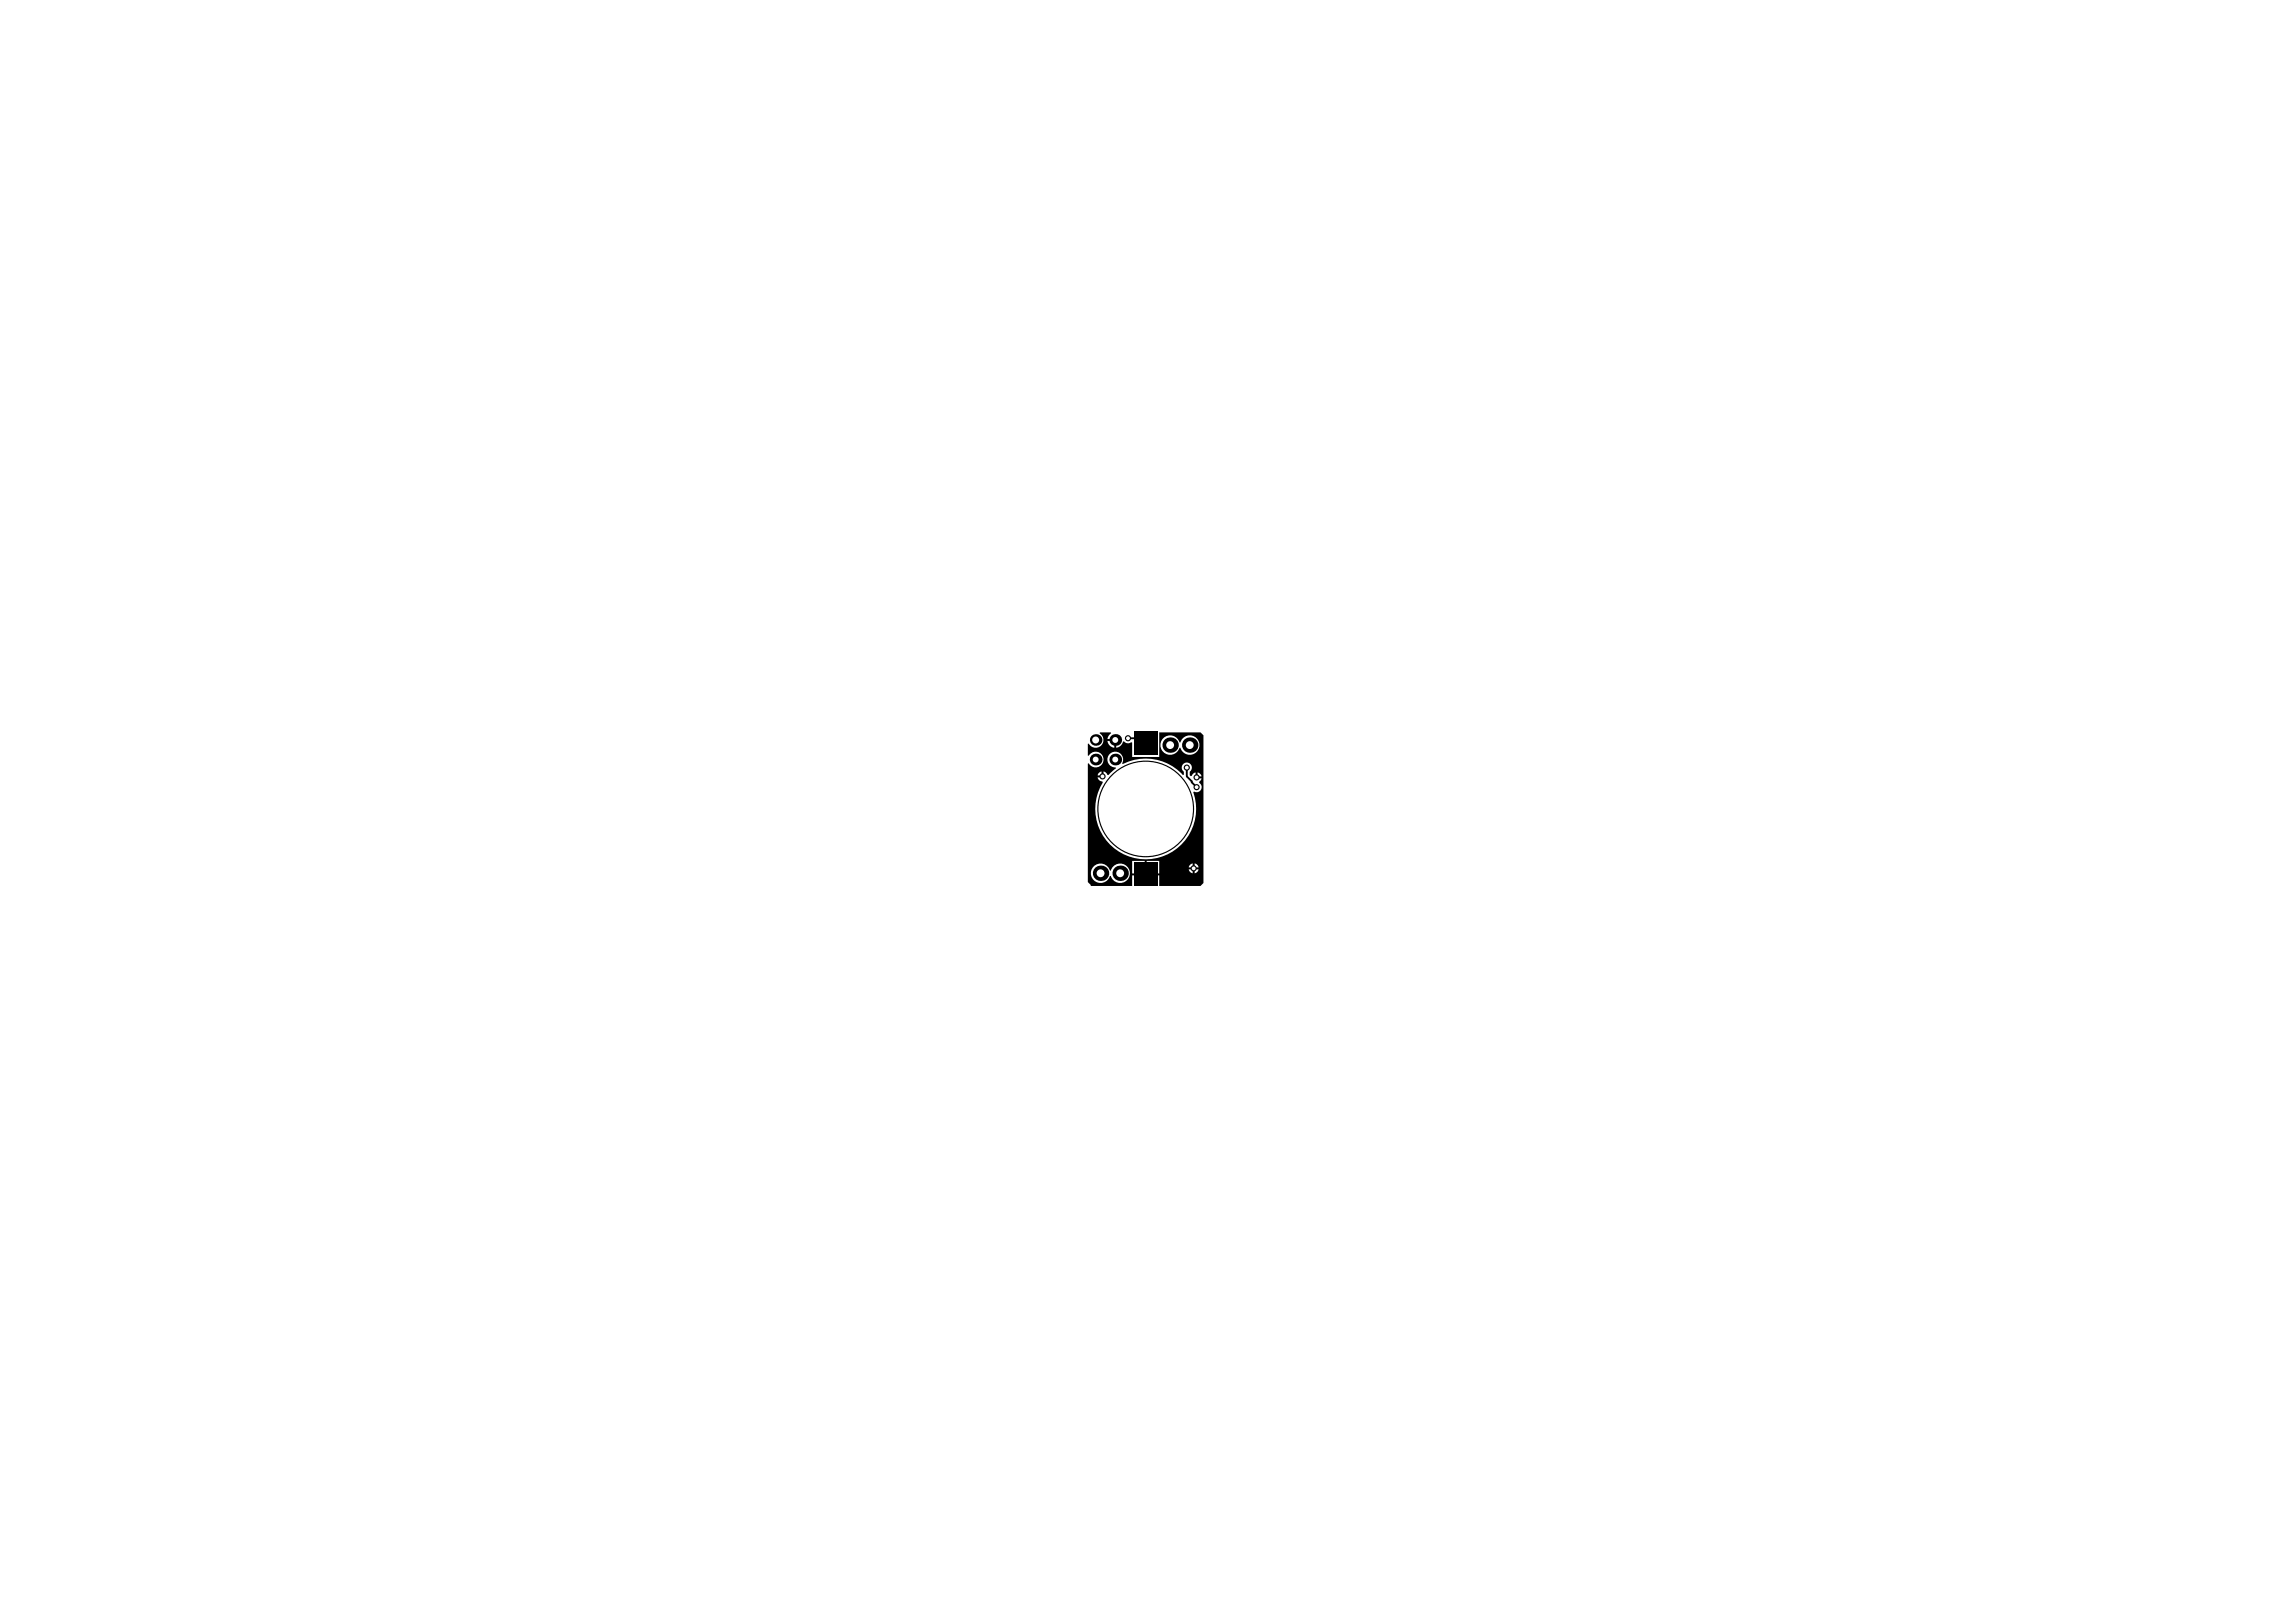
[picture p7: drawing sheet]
<svg xmlns="http://www.w3.org/2000/svg" width="297mm" height="210mm" viewBox="0 0 297 210" stroke-linecap="round" stroke-linejoin="round" font-family="sans-serif">
<g fill="#000">
<path d="M140.7 96.3l.2-.1a1 1 0 0 0 1.5 .3 1 1 0 0 0-.1-1.6v-.1h1.4v.1a.97 .97 0 0 0-.4 .7h1v.2h.1v1a1.01 1.01 0 0 0 .9-.8l.1-.1a.7 .7 0 0 0 .9 .1l.2 .1v1.9h3.5v-3.2h5.3l.4 .4v19.1l-.4 .4h-5.3v-1.4h-3.5v1.4h-5.4v-.2l-.4-.4v-15.3h.2a1.02 1.02 0 0 0 1.5 .3 1.02 1.02 0 0 0 0-1.6 1.02 1.02 0 0 0-1.5 .3h-.2zM150.4 95.7a1.26 1.26 0 0 0 .4 1.8 1.26 1.26 0 0 0 1.8-.7h.1a1.26 1.26 0 0 0 2 .6 1.26 1.26 0 0 0 0-2 1.26 1.26 0 0 0-2 .7h-.1a1.25 1.25 0 0 0-1-.9 1.25 1.25 0 0 0-1.2 .5zM143.3 95.9a1.02 1.02 0 0 0 .9 .9v-.9zM143.5 97.7a1.02 1.02 0 0 0-.1 1.1 1.02 1.02 0 0 0 .9 .5l.1 .1-1 .9h-.1l-.3-.3-.2-.2v.7h-.2v.1h-.6l.2 .4 .4 .1 .1 .2a6.5 6.5 0 0 0 4.8 9.9 6.5 6.5 0 0 0 6.9-8.7l.1-.1a.65 .65 0 0 0 .9-.2 .65 .65 0 0 0-.3-.9v-.1l.3-.5h-.6v-.1h-.1v-.6l-.3 .1-.2 .3h-.2l-.1-.1v-.4a.66 .66 0 0 0 .1-1 .66 .66 0 0 0-1 0 .66 .66 0 0 0 .2 1v.4h-.2a6.5 6.5 0 0 0-7.7-1.4l-.1-.1a1.02 1.02 0 0 0-.4-1.4 1.02 1.02 0 0 0-1.3 .3zM142.1 100.1l-.1 .2h.5v-.5zM154.9 100v.5h.5l-.1-.3zM154.6 111.7v.5h.5l-.2-.2zM153.9 112l-.1 .2h.5v-.5zM141.4 112.2a1.26 1.26 0 0 0 .4 1.9 1.26 1.26 0 0 0 1.8-.7h.1a1.26 1.26 0 0 0 2 .6 1.26 1.26 0 0 0 0-2 1.26 1.26 0 0 0-2 .7h-.1a1.25 1.25 0 0 0-1-.9 1.25 1.25 0 0 0-1.2 .4zM154.6 112.5v.5l.3-.2 .2-.3zM153.8 112.5l.2 .4 .3 .1v-.5zM148.3 111.4v1.6h1.7v-1.6zM146.5 111.4v1.6h1.6v-1.6z"/>
<circle cx="154.8" cy="101.9" r=".4"/>
</g>
<path d="M145.9 95.5h1.6l.7 .7M153.5 99.3v1.2l1.2 1.2" fill="none" stroke="#000" stroke-width=".24"/>
<circle cx="148.2" cy="104.7" r="6.2" fill="none" stroke="#000" stroke-width=".15"/>
<circle cx="154.8" cy="101.9" r=".25" fill="#fff"/>
<circle cx="153.5" cy="99.3" r=".4" fill="#000"/>
<circle cx="153.5" cy="99.3" r=".25" fill="#fff"/>
<circle cx="154.8" cy="100.6" r=".4" fill="#000"/>
<circle cx="154.8" cy="100.6" r=".25" fill="#fff"/>
<circle cx="142.6" cy="100.5" r=".4" fill="#000"/>
<circle cx="142.6" cy="100.5" r=".25" fill="#fff"/>
<circle cx="154.4" cy="112.4" r=".4" fill="#000"/>
<circle cx="154.4" cy="112.4" r=".25" fill="#fff"/>
<circle cx="145.9" cy="95.5" r=".4" fill="#000"/>
<circle cx="145.9" cy="95.5" r=".25" fill="#fff"/>
<circle cx="142.4" cy="113" r="1" fill="#000"/>
<circle cx="142.4" cy="113" r=".51" fill="#fff"/>
<circle cx="144.9" cy="113" r="1" fill="#000"/>
<circle cx="144.9" cy="113" r=".51" fill="#fff"/>
<circle cx="151.4" cy="96.4" r="1" fill="#000"/>
<circle cx="151.4" cy="96.4" r=".51" fill="#fff"/>
<circle cx="153.9" cy="96.4" r="1" fill="#000"/>
<circle cx="153.9" cy="96.4" r=".51" fill="#fff"/>
<circle cx="141.7" cy="98.3" r=".76" fill="#000"/>
<circle cx="141.7" cy="98.3" r=".38" fill="#fff"/>
<circle cx="141.7" cy="95.8" r=".75" fill="#000"/>
<circle cx="141.7" cy="95.8" r=".45" fill="#fff"/>
<circle cx="144.3" cy="98.3" r=".76" fill="#000"/>
<circle cx="144.3" cy="98.3" r=".38" fill="#fff"/>
<circle cx="144.3" cy="95.8" r=".76" fill="#000"/>
<circle cx="144.3" cy="95.8" r=".38" fill="#fff"/>
<g fill="#000">
<path d="M146.7 94.7h3v3h-3z" fill-rule="evenodd"/>
<path d="M146.7 111.7h3v3h-3z" fill-rule="evenodd"/>
</g>
</svg>
